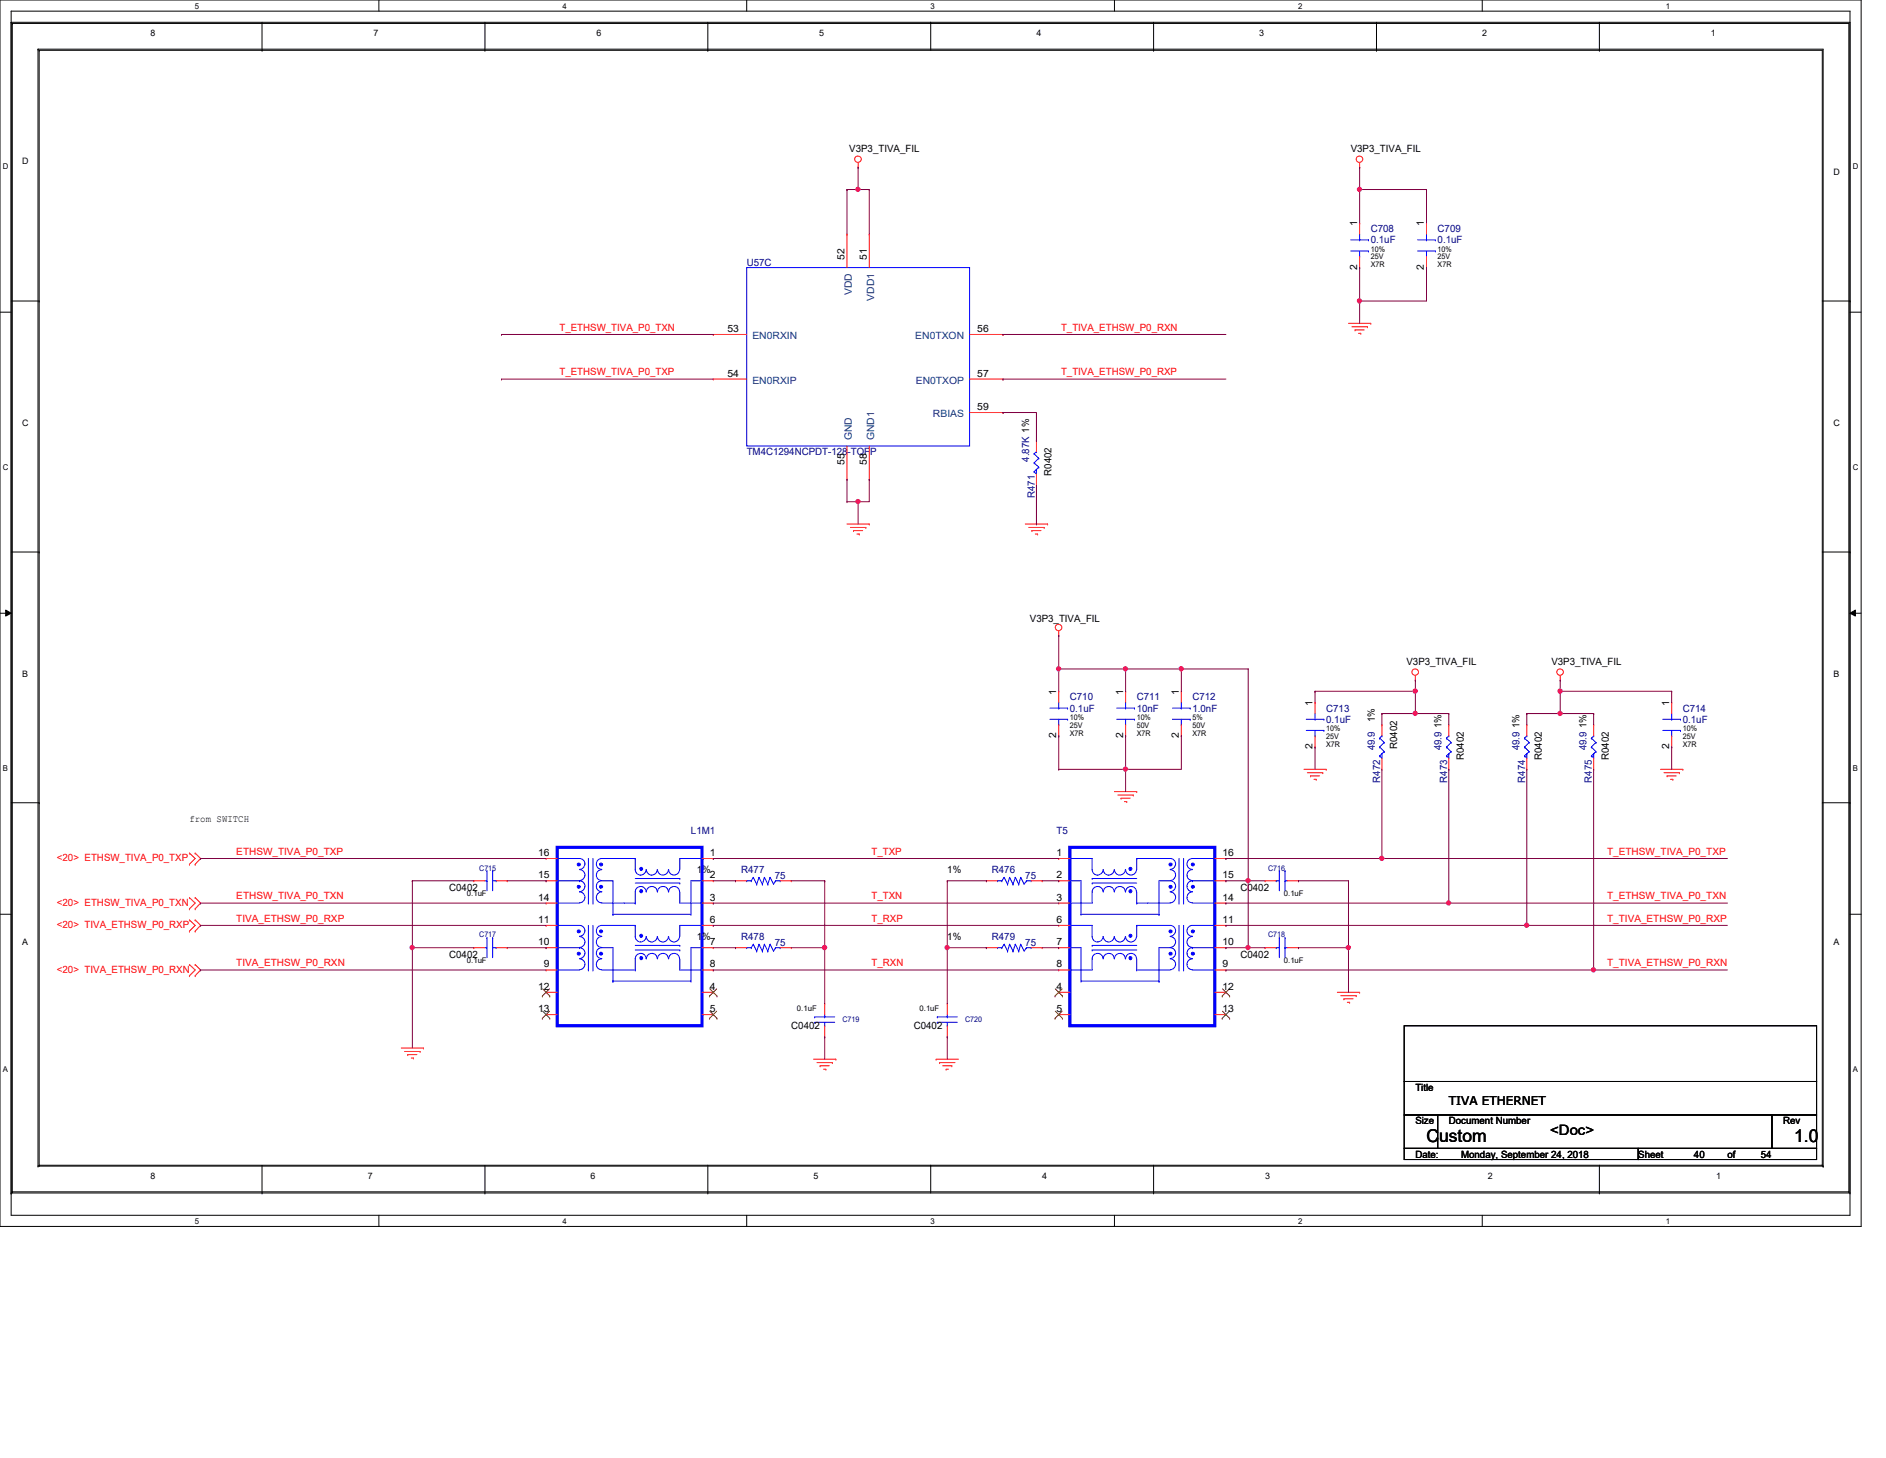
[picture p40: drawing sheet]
<svg xmlns="http://www.w3.org/2000/svg" width="279mm" height="216mm" viewBox="0 0 279 216" stroke-linecap="round" stroke-linejoin="round" font-family="sans-serif">
<defs><g id="words">
<g font-size="2.6">
<text x="211.3" y="169.1">Custom</text>
<text x="265.8" y="169.1">1.0</text>
</g>
<text font-size="2.1" x="229.7" y="168">&lt;Doc&gt;</text>
<text font-size="1.8" x="214.6" y="163.6">TIVA ETHERNET</text>
<g font-size="1.5">
<text x="125.8" y="22.5">V3P3_TIVA_FIL</text>
<text x="200.1" y="22.5">V3P3_TIVA_FIL</text>
<text x="201" y="33.5" transform="rotate(-90 201 33.5)">1</text>
<text x="210.9" y="33.5" transform="rotate(-90 210.9 33.5)">1</text>
<text x="125.1" y="38.5" transform="rotate(-90 125.1 38.5)">52</text>
<text x="128.4" y="38.5" transform="rotate(-90 128.4 38.5)">51</text>
<text x="201" y="40" transform="rotate(-90 201 40)">2</text>
<text x="210.9" y="40" transform="rotate(-90 210.9 40)">2</text>
<text x="107.8" y="49.1">53</text>
<text x="144.8" y="49.1">56</text>
<text x="107.8" y="55.8">54</text>
<text x="144.8" y="55.8">57</text>
<text x="144.8" y="60.7">59</text>
<text x="125.1" y="68.9" transform="rotate(-90 125.1 68.9)">55</text>
<text x="128.4" y="68.9" transform="rotate(-90 128.4 68.9)">58</text>
<text x="155.8" y="70.5" transform="rotate(-90 155.8 70.5)">R0402</text>
<text x="152.6" y="92.2">V3P3_TIVA_FIL</text>
<text x="208.4" y="98.4">V3P3_TIVA_FIL</text>
<text x="229.8" y="98.4">V3P3_TIVA_FIL</text>
<text x="156.5" y="102.9" transform="rotate(-90 156.5 102.9)">1</text>
<text x="166.4" y="102.9" transform="rotate(-90 166.4 102.9)">1</text>
<text x="174.6" y="102.9" transform="rotate(-90 174.6 102.9)">1</text>
<text x="194.4" y="104.5" transform="rotate(-90 194.4 104.5)">1</text>
<text x="203.7" y="107" transform="rotate(-90 203.7 107)">1%</text>
<text x="213.6" y="107.8" transform="rotate(-90 213.6 107.8)">1%</text>
<text x="225.1" y="107.8" transform="rotate(-90 225.1 107.8)">1%</text>
<text x="235" y="107.8" transform="rotate(-90 235 107.8)">1%</text>
<text x="247.3" y="104.5" transform="rotate(-90 247.3 104.5)">1</text>
<text x="156.5" y="109.3" transform="rotate(-90 156.5 109.3)">2</text>
<text x="166.4" y="109.3" transform="rotate(-90 166.4 109.3)">2</text>
<text x="174.6" y="109.3" transform="rotate(-90 174.6 109.3)">2</text>
<text x="194.4" y="111" transform="rotate(-90 194.4 111)">2</text>
<text x="207" y="111" transform="rotate(-90 207 111)">R0402</text>
<text x="216.9" y="112.6" transform="rotate(-90 216.9 112.6)">R0402</text>
<text x="228.4" y="112.6" transform="rotate(-90 228.4 112.6)">R0402</text>
<text x="238.3" y="112.6" transform="rotate(-90 238.3 112.6)">R0402</text>
<text x="247.3" y="111" transform="rotate(-90 247.3 111)">2</text>
<text x="28.1" y="121.8">from SWITCH</text>
<text x="66.5" y="132">C0402</text>
<text x="79.7" y="130">15</text>
<text x="79.7" y="126.7">16</text>
<text x="103.2" y="129.3">1%</text>
<text x="105.2" y="126.7">1</text>
<text x="105.2" y="130">2</text>
<text x="140.3" y="129.3">1%</text>
<text x="156.5" y="126.7">1</text>
<text x="156.5" y="130">2</text>
<text x="181.1" y="130">15</text>
<text x="181.1" y="126.7">16</text>
<text x="183.8" y="132">C0402</text>
<text x="79.7" y="133.3">14</text>
<text x="79.7" y="136.7">11</text>
<text x="105.2" y="133.3">3</text>
<text x="105.2" y="136.7">6</text>
<text x="156.5" y="133.3">3</text>
<text x="156.5" y="136.7">6</text>
<text x="181.1" y="133.3">14</text>
<text x="181.1" y="136.7">11</text>
<text x="66.5" y="141.9">C0402</text>
<text x="79.7" y="140">10</text>
<text x="80.6" y="143.3">9</text>
<text x="103.2" y="139.2">1%</text>
<text x="105.2" y="140">7</text>
<text x="105.2" y="143.3">8</text>
<text x="140.3" y="139.2">1%</text>
<text x="156.5" y="140">7</text>
<text x="156.5" y="143.3">8</text>
<text x="181.1" y="140">10</text>
<text x="181.1" y="143.3">9</text>
<text x="183.8" y="141.9">C0402</text>
<text x="79.7" y="146.6">12</text>
<text x="79.7" y="149.9">13</text>
<text x="105.2" y="146.6">4</text>
<text x="105.2" y="149.9">5</text>
<text x="156.5" y="146.6">4</text>
<text x="156.5" y="149.9">5</text>
<text x="181.1" y="146.6">12</text>
<text x="181.1" y="149.9">13</text>
<text x="117.2" y="152.4">C0402</text>
<text x="135.4" y="152.4">C0402</text>
<text x="209.7" y="161.5">Title</text>
<text x="209.7" y="166.5">Size</text>
<text x="214.6" y="166.5">Document Number</text>
<text x="264.2" y="166.5">Rev</text>
<text x="209.7" y="171.4">Date:</text>
<text x="216.5" y="171.4">Monday, September 24, 2018</text>
<text x="242.7" y="171.4">Sheet</text>
<text x="251" y="171.4">40</text>
<text x="255.9" y="171.4">of</text>
<text x="260.9" y="171.4">54</text>
</g>
<g font-size="1.5" fill="#000080">
<text x="203.1" y="34.4">C708</text>
<text x="213" y="34.4">C709</text>
<text x="110.6" y="39.3">U57C</text>
<text x="203.1" y="36">0.1uF</text>
<text x="213" y="36">0.1uF</text>
<text x="110.6" y="67.4">TM4C1294NCPDT-128-TQFP</text>
<text x="152.5" y="68.4" transform="rotate(-90 152.5 68.4)">4.87K 1%</text>
<text x="153.3" y="73.8" transform="rotate(-90 153.3 73.8)">R471</text>
<text x="158.5" y="105.4">0.1uF</text>
<text x="158.5" y="103.7">C710</text>
<text x="168.4" y="105.4">10nF</text>
<text x="168.4" y="103.7">C711</text>
<text x="176.7" y="105.4">1.0nF</text>
<text x="176.7" y="103.7">C712</text>
<text x="196.5" y="107">0.1uF</text>
<text x="196.5" y="105.4">C713</text>
<text x="249.3" y="107">0.1uF</text>
<text x="249.3" y="105.4">C714</text>
<text x="203.7" y="111.1" transform="rotate(-90 203.7 111.1)">49.9</text>
<text x="213.6" y="111.1" transform="rotate(-90 213.6 111.1)">49.9</text>
<text x="225.1" y="111.1" transform="rotate(-90 225.1 111.1)">49.9</text>
<text x="235" y="111.1" transform="rotate(-90 235 111.1)">49.9</text>
<text x="204.5" y="115.9" transform="rotate(-90 204.5 115.9)">R472</text>
<text x="214.4" y="115.9" transform="rotate(-90 214.4 115.9)">R473</text>
<text x="225.9" y="115.9" transform="rotate(-90 225.9 115.9)">R474</text>
<text x="235.8" y="115.9" transform="rotate(-90 235.8 115.9)">R475</text>
<text x="102.4" y="123.5">L1M1</text>
<text x="156.5" y="123.5">T5</text>
<text x="109.8" y="129.3">R477</text>
<text x="114.8" y="130.1">75</text>
<text x="146.9" y="129.3">R476</text>
<text x="151.9" y="130.1">75</text>
<text x="109.8" y="139.2">R478</text>
<text x="114.8" y="140">75</text>
<text x="146.9" y="139.2">R479</text>
<text x="151.9" y="140">75</text>
</g>
<g font-size="1.5" fill="#004080">
<text x="126.2" y="43.7" transform="rotate(-90 126.2 43.7)">VDD</text>
<text x="129.5" y="44.5" transform="rotate(-90 129.5 44.5)">VDD1</text>
<text x="111.5" y="50.2">EN0RXIN</text>
<text x="135.6" y="50.2">EN0TXON</text>
<text x="111.5" y="56.8">EN0RXIP</text>
<text x="135.7" y="56.8">EN0TXOP</text>
<text x="126.2" y="65.2" transform="rotate(-90 126.2 65.2)">GND</text>
<text x="129.5" y="65.2" transform="rotate(-90 129.5 65.2)">GND1</text>
<text x="138.2" y="61.8">RBIAS</text>
</g>
<g font-size="1.5" fill="#f00">
<text x="82.9" y="49">T_ETHSW_TIVA_P0_TXN</text>
<text x="157.2" y="49">T_TIVA_ETHSW_P0_RXN</text>
<text x="82.9" y="55.6">T_ETHSW_TIVA_P0_TXP</text>
<text x="157.2" y="55.6">T_TIVA_ETHSW_P0_RXP</text>
<text x="8.4" y="127.5">&lt;20&gt; ETHSW_TIVA_P0_TXP</text>
<text x="35" y="126.6">ETHSW_TIVA_P0_TXP</text>
<text x="129.1" y="126.6">T_TXP</text>
<text x="238.1" y="126.6">T_ETHSW_TIVA_P0_TXP</text>
<text x="8.4" y="134.1">&lt;20&gt; ETHSW_TIVA_P0_TXN</text>
<text x="8.4" y="137.4">&lt;20&gt; TIVA_ETHSW_P0_RXP</text>
<text x="35" y="133.2">ETHSW_TIVA_P0_TXN</text>
<text x="35" y="136.5">TIVA_ETHSW_P0_RXP</text>
<text x="129.1" y="133.2">T_TXN</text>
<text x="129.1" y="136.5">T_RXP</text>
<text x="238.1" y="133.2">T_ETHSW_TIVA_P0_TXN</text>
<text x="238.1" y="136.5">T_TIVA_ETHSW_P0_RXP</text>
<text x="35" y="143.1">TIVA_ETHSW_P0_RXN</text>
<text x="129.1" y="143.1">T_RXN</text>
<text x="238.1" y="143.1">T_TIVA_ETHSW_P0_RXN</text>
<text x="8.4" y="144">&lt;20&gt; TIVA_ETHSW_P0_RXN</text>
</g>
<g font-size="1.3">
<text x="22.3" y="5.3">8</text>
<text x="55.3" y="5.3">7</text>
<text x="88.3" y="5.3">6</text>
<text x="121.4" y="5.3">5</text>
<text x="153.5" y="5.3">4</text>
<text x="186.6" y="5.3">3</text>
<text x="219.6" y="5.3">2</text>
<text x="253.4" y="5.3">1</text>
<text x="3.3" y="24.3">D</text>
<text x="271.6" y="26">D</text>
<text x="3.3" y="63.1">C</text>
<text x="271.6" y="63.1">C</text>
<text x="3.3" y="100.2">B</text>
<text x="271.6" y="100.2">B</text>
<text x="3.3" y="139.9">A</text>
<text x="271.6" y="139.9">A</text>
<text x="22.3" y="174.5">8</text>
<text x="54.5" y="174.5">7</text>
<text x="87.5" y="174.5">6</text>
<text x="120.5" y="174.5">5</text>
<text x="154.4" y="174.5">4</text>
<text x="187.4" y="174.5">3</text>
<text x="220.4" y="174.5">2</text>
<text x="254.3" y="174.5">1</text>
</g>
<g font-size="1.2">
<text x="28.9" y="1.3">5</text>
<text x="83.4" y="1.3">4</text>
<text x="137.8" y="1.3">3</text>
<text x="192.3" y="1.3">2</text>
<text x="246.8" y="1.3">1</text>
<text x=".4" y="25">D</text>
<text x="274.5" y="25">D</text>
<text x=".4" y="69.6">C</text>
<text x="274.5" y="69.6">C</text>
<text x=".4" y="114.1">B</text>
<text x="274.5" y="114.1">B</text>
<text x=".4" y="158.7">A</text>
<text x="274.5" y="158.7">A</text>
<text x="28.9" y="181.2">5</text>
<text x="83.4" y="181.2">4</text>
<text x="137.8" y="181.2">3</text>
<text x="192.3" y="181.2">2</text>
<text x="246.8" y="181.2">1</text>
</g>
<g font-size="1.1">
<text x="203.1" y="39.6">X7R</text>
<text x="203.1" y="38.4">25V</text>
<text x="203.1" y="37.3">10%</text>
<text x="213" y="39.6">X7R</text>
<text x="213" y="38.4">25V</text>
<text x="213" y="37.3">10%</text>
<text x="158.5" y="107.7">25V</text>
<text x="158.5" y="106.6">10%</text>
<text x="168.4" y="107.7">50V</text>
<text x="168.4" y="106.6">10%</text>
<text x="176.7" y="107.7">50V</text>
<text x="176.7" y="106.6">5%</text>
<text x="158.5" y="108.9">X7R</text>
<text x="168.4" y="108.9">X7R</text>
<text x="176.7" y="108.9">X7R</text>
<text x="196.5" y="110.6">X7R</text>
<text x="196.5" y="109.4">25V</text>
<text x="196.5" y="108.2">10%</text>
<text x="249.3" y="110.6">X7R</text>
<text x="249.3" y="109.4">25V</text>
<text x="249.3" y="108.2">10%</text>
<text x="69.2" y="132.7">0.1uF</text>
<text x="190.2" y="132.7">0.1uF</text>
<text x="69.2" y="142.6">0.1uF</text>
<text x="190.2" y="142.6">0.1uF</text>
<text x="118.1" y="149.7">0.1uF</text>
<text x="136.2" y="149.7">0.1uF</text>
</g>
<g font-size="1.1" fill="#000080">
<text x="71" y="128.9">C715</text>
<text x="187.9" y="128.9">C716</text>
<text x="71" y="138.8">C717</text>
<text x="187.9" y="138.8">C718</text>
<text x="124.8" y="151.3">C719</text>
<text x="143" y="151.3">C720</text>
</g>
</g></defs>
<path d="M0 0h275.7v181.6h-275.7zM1.7 1.7h272.4v178.3h-272.4z" fill="none" stroke="#000" stroke-width=".15"/>
<g fill="#fff">
<path d="M28.9 .2h.6v1.3h-.6z"/>
<path d="M28.9 180.2h.6v1.3h-.6z"/>
</g>
<path d="M56.1 0v1.7M56.1 180v1.6" fill="none" stroke="#000" stroke-width=".15"/>
<g fill="#fff">
<path d="M83.4 .2h.5v1.3h-.5z"/>
<path d="M83.4 180.2h.5v1.3h-.5z"/>
</g>
<path d="M110.6 0v1.7M110.6 180v1.6" fill="none" stroke="#000" stroke-width=".15"/>
<g fill="#fff">
<path d="M137.8 .2h.6v1.3h-.6z"/>
<path d="M137.8 180.2h.6v1.3h-.6z"/>
</g>
<path d="M165.1 0v1.7M165.1 180v1.6" fill="none" stroke="#000" stroke-width=".15"/>
<g fill="#fff">
<path d="M192.3 .2h.6v1.3h-.6z"/>
<path d="M192.3 180.2h.6v1.3h-.6z"/>
</g>
<path d="M219.6 0v1.7M219.6 180v1.6" fill="none" stroke="#000" stroke-width=".15"/>
<g fill="#fff">
<path d="M246.8 .2h.6v1.3h-.6z"/>
<path d="M246.8 180.2h.6v1.3h-.6z"/>
<path d="M.4 23.9h.8v1.3h-.8z"/>
<path d="M274.5 23.9h.8v1.3h-.8z"/>
<path d="M.4 68.5h.8v1.3h-.8z"/>
<path d="M274.5 68.5h.8v1.3h-.8z"/>
</g>
<path d="M0 46.2h1.7M274.1 46.2h1.6" fill="none" stroke="#000" stroke-width=".15"/>
<g fill="#fff">
<path d="M.4 113.1h.7v1.3h-.7z"/>
<path d="M274.5 113.1h.7v1.3h-.7z"/>
</g>
<path d="M0 90.8h1.7M.8 90.3l.9 .5-.9 .4zM274.1 90.8l.8-.5v.9zM274.1 90.8h1.6" fill="none" stroke="#000" stroke-width=".15"/>
<path d="M.8 90.3l.9 .5-.9 .4zM274.1 90.8l.8-.5v.9z" fill="#000"/>
<g fill="#fff">
<path d="M.4 157.6h.7v1.4h-.7z"/>
<path d="M274.5 157.6h.7v1.4h-.7z"/>
</g>
<g fill="none" stroke="#000" stroke-width=".15">
<path d="M1.7 3.3h.1M1.7 3.3h272.4v173.4M1.7 3.3v173.4M1.8 3.5h.1M1.8 3.5v173M1.8 3.5h272.1v173M5.6 7.3h.1M5.6 7.3v165.4M5.6 7.3h264.5v165.4M5.8 7.5h.1M5.8 7.5h264.2v165.1M5.8 7.5v165.1"/>
<path d="M38.8 7.5h.1M38.8 3.3v4.2M71.8 7.5h.1M71.8 3.3v4.2M104.9 7.5h.1M104.9 3.3v4.2M137.9 3.3h.1M137.9 3.3v4.2M170.9 7.5h.1M170.9 3.3v4.2M203.9 7.5h.1M203.9 3.3v4.2"/>
<path d="M236.9 7.5h.1M236.9 3.3v4.2M1.7 44.6h4.1M5.8 44.6h.1M270 44.6h4.1M274.1 44.6h.1M1.7 81.7h4.1M5.8 81.7h.1M270 81.7h4.1M274.1 81.7h.1M1.7 118.9h4.1M5.8 118.9h.1"/>
<path d="M270 118.9h4.1M274.1 118.9h.1M0 135.4h1.7M274.1 135.4h1.6M208 151.9h61.1v8.2h-61.1zM1.7 176.7h.1M1.7 176.7h272.4M1.8 176.5h.1M1.8 176.5h272.1M5.6 172.7h.1M5.6 172.7h264.5M5.8 172.6h.1"/>
<path d="M5.8 172.6h264.2M38.8 176.7h.1M38.8 172.6v4.1M71.8 176.7h.1M71.8 172.6v4.1M104.9 176.7h.1M104.9 172.6v4.1M137.9 172.6h.1M137.9 172.6v4.1M170.9 176.7h.1M170.9 172.6v4.1M208 160.1h61.1v5h-61.1z"/>
<path d="M208 165.1h5v5h-5zM208 170.1h34.7v1.6h-34.7zM213 165.1h49.5v5h-49.5zM236.9 176.7h.1M236.9 172.6v4.1M242.7 170.1h26.4v1.6h-26.4zM262.5 165.1h6.6v5h-6.6zM270 172.6h.1M270.1 172.7h.1M273.9 176.5h.1M274.1 176.7h.1"/>
</g>
<g fill="none" stroke="#f00" stroke-width=".15">
<path d="M127.1 24.8h.1M127.1 24.1v.7M201.4 24.8h.1M201.4 24.1v.7M211.3 33h.1M211.3 39.6h.1M211.3 33v1.7M211.3 38v1.6M199.8 47.9h3.3M200.3 48.4h2.3M200.7 48.9h.1M200.7 48.9h1.4"/>
<path d="M201.3 49.4h.3M201.6 49.4h.1M202.6 48.4h.1M203.1 47.9h.1M125.5 77.6h3.3M126 78.1h2.3M126.4 78.6h.1M126.4 78.6h1.4M127 79.1h.3M127.3 79.1h.1M128.3 78.1h.1M128.8 77.6h.1"/>
<path d="M151.9 77.6h3.3M152.4 78.1h2.3M152.9 78.6h.1M152.9 78.6h1.3M153.4 79.1h.3M153.5 71.8h.1M153.5 65.2h.1M153.5 65.2v1.7M153.5 70.2v1.6M153.7 79.1h.1M154.7 78.1h.1M155.2 77.6h.1"/>
<path d="M156.8 94.1h.1M156.8 93.4v.7M156.8 102.4h.1M156.8 109h.1M156.8 102.4v1.6M156.8 107.3v1.7M165.1 117.2h3.3M165.6 117.7h2.3M166.1 118.2h.1M166.1 118.2h1.3M166.6 118.7h.3M166.8 102.4h.1"/>
<path d="M166.8 109h.1M166.8 102.4v1.6M166.8 107.3v1.7M166.9 118.7h.1M167.9 117.7h.1M168.4 117.2h.1M175 102.4h.1M175 109h.1M175 102.4v1.6M175 107.3v1.7M193.2 113.9h3.3M193.7 114.4h2.3"/>
<path d="M194.1 114.9h.1M194.1 114.9h1.4M194.6 115.4h.4M195 115.4h.1M196 114.4h.1M196.5 113.9h.1M209.7 100.7h.1M209.7 100v.7M226.2 113.9h.1M226.2 107.3h.1M226.2 107.3v1.7M226.2 112.3v1.6"/>
<path d="M231.1 100.7h.1M231.1 100v.7M236.1 113.9h.1M236.1 107.3h.1M236.1 107.3v1.7M236.1 112.3v1.6M246 113.9h3.3M246.5 114.4h2.3M247 114.9h.1M247 114.9h1.3M247.5 115.4h.3M247.8 115.4h.1"/>
<path d="M248.8 114.4h.1M249.3 113.9h.1M28.1 132.9h.1M28.1 134.6h.1M28.1 136.2h.1M28.1 137.9h.1M28.1 126.3h.1M28.1 128h.1M28.1 132.9l.8 .8-.8 .9M28.1 136.2l.8 .8-.8 .9M28.1 126.3l.8 .8-.8 .9M28.9 134.6h.1"/>
<path d="M28.9 132.9h.1M28.9 137.9h.1M28.9 136.2h.1M28.9 128h.1M28.9 126.3h.1M28.9 132.9l.8 .8-.8 .9M28.9 136.2l.8 .8-.8 .9M28.9 126.3l.8 .8-.8 .9M109 130.4h.1M109 130.4h1.6M115.6 130.4h1.6M117.2 130.4h.1"/>
<path d="M28.1 142.8h.1M28.1 144.5h.1M28.1 142.8l.8 .8-.8 .9M28.9 144.5h.1M28.9 142.8h.1M28.9 142.8l.8 .8-.8 .9M59.4 155.2h3.3M59.9 155.7h2.3M60.4 156.2h.1M60.4 156.2h1.4M60.9 156.7h.4M61.3 156.7h.1"/>
<path d="M62.2 155.7h.1M62.7 155.2h.1M120.5 156.8h3.3M121 157.4h2.3M121.5 157.8h.1M121.5 157.8h1.4M122 158.3h.3M122.3 158.3h.1M123.3 157.4h.1M123.8 156.8h.1M138.7 156.8h.1M138.7 156.8h3.3"/>
<path d="M139.2 157.4h.1M139.2 157.4h2.3M139.7 157.8h1.3M140.2 158.3h.1M140.2 158.3h.3M141 157.8h.1M146.1 140.3h.1M146.1 140.3h1.7M152.7 140.3h1.7M154.4 140.3h.1M198.1 146.9h3.3M198.6 147.4h2.3"/>
<path d="M199.1 147.9h.1M199.1 147.9h1.3M199.6 148.4h.3M199.9 148.4h.1M200.9 147.4h.1M201.4 146.9h.1"/>
<circle cx="127.1" cy="23.6" r=".48"/>
<circle cx="201.4" cy="23.6" r=".48"/>
<circle cx="156.8" cy="92.9" r=".48"/>
<circle cx="209.7" cy="99.5" r=".48"/>
<circle cx="231.1" cy="99.5" r=".48"/>
</g>
<g fill="none" stroke="#00f" stroke-width=".15">
<path d="M210 35.5h2.6M210 37.2h2.6M211.3 38h.1M211.3 35.5h.1M211.3 34.7v.8M211.3 37.2v.8M212.6 35.5h.1M212.6 37.2h.1M153.2 69.8h.1M153.2 68.5h.1M153.2 67.2h.1M153.2 68.5l.7 .7"/>
<path d="M153.2 67.2l.7 .7M153.5 66.9h.1M153.5 69.5h.1M153.5 69.5v.7l-.3-.4M153.5 66.9l-.3 .3M153.9 69.2h.1M153.9 67.9h.1M153.9 69.2l-.7 .6M153.9 67.9l-.7 .6M155.5 104.9h2.7M155.5 106.5h2.7M156.8 107.3h.1"/>
<path d="M156.8 104.9h.1M156.8 104v.9M156.8 106.5v.8M158.2 104.9h.1M158.2 106.5h.1M165.4 104.9h2.7M165.4 106.5h2.7M166.8 107.3h.1M166.8 104.9h.1M166.8 104v.9M166.8 106.5v.8M168.1 104.9h.1"/>
<path d="M168.1 106.5h.1M173.7 104.9h2.6M173.7 106.5h2.6M175 107.3h.1M175 104.9h.1M175 104v.9M175 106.5v.8M176.3 104.9h.1M176.3 106.5h.1M225.8 111.9h.1M225.8 110.6h.1M225.8 109.3h.1"/>
<path d="M225.8 110.6l.7 .7M225.8 109.3l.7 .6M226.2 109h.1M226.2 111.6h.1M226.2 111.6v.7l-.4-.4M226.2 109l-.4 .3M226.5 111.3h.1M226.5 109.9h.1M226.5 111.3l-.7 .6M226.5 109.9l-.7 .7M235.8 111.9h.1M235.8 110.6h.1"/>
<path d="M235.8 109.3h.1M235.8 110.6l.6 .7M235.8 109.3l.6 .6M236.1 109h.1M236.1 111.6h.1M236.1 111.6v.7l-.3-.4M236.1 109l-.3 .3M236.4 111.3h.1M236.4 109.9h.1M236.4 111.3l-.6 .6M236.4 109.9l-.6 .7M89.2 132.1a.8 .8 0 0 0-.9 .8 .8 .8 0 0 0 .9 .8"/>
<path d="M89.2 130.4a.8 .8 0 0 0-.9 .8 .8 .8 0 0 0 .9 .8M89.2 128.8a.8 .8 0 0 0-.9 .8 .8 .8 0 0 0 .9 .8M110.6 130.4h.1M110.6 130.4h.7M111.3 130.4h.1M111.6 129.9h.1M111.6 129.9l.5 1M111.6 129.9l-.3 .5M112.1 130.9h.1M112.4 129.9h.1M112.4 129.9l-.3 1M112.4 129.9l.5 1"/>
<path d="M112.9 130.9h.1M113.2 129.9h.1M113.2 129.9l.5 1M113.2 129.9l-.3 1M113.7 130.9h.1M114.1 129.9h.1M114.1 129.9l-.4 1M114.1 129.9l.5 1 .3-.5M114.9 130.4h.1M114.9 130.4h.7M115.6 130.4h.1M148.8 139.8h.1"/>
<path d="M148.8 139.8l.5 1M148.8 139.8l-.4 .5M149.6 139.8h.1M149.6 139.8l-.3 1M149.6 139.8l.5 1M150.4 139.8h.1M150.4 139.8l.5 1M150.4 139.8l-.3 1M151.2 139.8h.1M151.2 139.8l-.3 1M151.2 139.8l.5 1 .4-.5M147.8 140.3h.1"/>
<path d="M147.8 140.3h.6M148.4 140.3h.1M149.3 140.8h.1M150.1 140.8h.1M150.9 140.8h.1M152.1 140.3h.1M152.1 140.3h.6M152.7 140.3h.1"/>
</g>
<path d="M88.9 127.9h.3l.1 .1-.1 .2h-.2h-.1z" fill-rule="evenodd" fill="#00f"/>
<path d="M85.9 127.1a.8 .8 0 0 1 .8 .8 .8 .8 0 0 1-.8 .8M85.9 132.1a.8 .8 0 0 1 .8 .8 .8 .8 0 0 1-.8 .8M85.9 130.4a.8 .8 0 0 1 .8 .8 .8 .8 0 0 1-.8 .8M85.9 128.8a.8 .8 0 0 1 .8 .8 .8 .8 0 0 1-.8 .8M88.9 127.9h.3l.1 .1-.1 .2h-.2h-.1zM89.2 133.7h3.3M89.2 130.4h1.6M92.5 127.1h-3.3a.8 .8 0 0 0-.9 .8 .8 .8 0 0 0 .9 .8" fill="none" stroke="#00f" stroke-width=".15"/>
<path d="M85.6 127.9h.3l.1 .1-.1 .2h-.2h-.1z" fill-rule="evenodd" fill="#00f"/>
<path d="M82.5 127.1h3.4M82.5 133.7h3.4M82.5 130.4h3.4M85.6 127.9h.3l.1 .1-.1 .2h-.2h-.1zM85.9 130.4h.1M87.2 133.7h.1M87.2 127.1v6.6M87.8 133.7h.1M87.8 127.1v6.6M90.8 135.4h.1M90.8 130.4v5M90.8 135.4h11.6" fill="none" stroke="#00f" stroke-width=".15"/>
<path d="M88.9 131.2h.3l.1 .1-.1 .2h-.2h-.1z" fill-rule="evenodd" fill="#00f"/>
<path d="M88.9 131.2h.3l.1 .1-.1 .2h-.2h-.1z" fill="none" stroke="#00f" stroke-width=".15"/>
<path d="M85.6 131.2h.3l.1 .1-.1 .2h-.2h-.1z" fill-rule="evenodd" fill="#00f"/>
<path d="M85.6 131.2h.3l.1 .1-.1 .2h-.2h-.1zM88.3 137.9a.77 .77 0 0 0 .9 .7M89.2 138.7a.8 .8 0 0 0-.9 .8 .8 .8 0 0 0 .9 .8M82.5 143.6h3.4M86.7 142.8a.83 .83 0 0 1-.8 .8M89.2 142a.8 .8 0 0 0-.9 .8 .8 .8 0 0 0 .9 .8M89.2 140.3a.8 .8 0 0 0-.9 .8 .8 .8 0 0 0 .9 .8" fill="none" stroke="#00f" stroke-width=".15"/>
<path d="M85.6 141.1h.3l.1 .1-.1 .2h-.2h-.1z" fill-rule="evenodd" fill="#00f"/>
<path d="M82.5 137h3.4M85.9 138.7a.8 .8 0 0 1 .8 .8M85.6 141.1h.3l.1 .1-.1 .2h-.2h-.1z" fill="none" stroke="#00f" stroke-width=".15"/>
<path d="M85.6 137.8h.3l.1 .1-.1 .2h-.2h-.1z" fill-rule="evenodd" fill="#00f"/>
<path d="M85.6 137.8h.3l.1 .1-.1 .2h-.2h-.1zM86.7 139.5a.83 .83 0 0 1-.8 .8M89.2 137h3.3" fill="none" stroke="#00f" stroke-width=".15"/>
<path d="M88.9 141.1h.3l.1 .1-.1 .2h-.2h-.1z" fill-rule="evenodd" fill="#00f"/>
<path d="M88.9 141.1h.3l.1 .1-.1 .2h-.2h-.1zM89.2 140.3h1.6M90.8 145.3h.1M90.8 145.3h11.6" fill="none" stroke="#00f" stroke-width=".15"/>
<path d="M88.9 137.8h.3l.1 .1-.1 .2h-.2h-.1z" fill-rule="evenodd" fill="#00f"/>
<g fill="none" stroke="#00f" stroke-width=".15">
<path d="M85.9 137a.8 .8 0 0 1 .8 .8 .8 .8 0 0 1-.8 .8M87.2 137v6.6M87.8 137v6.6M88.9 137.8h.3l.1 .1-.1 .2h-.2h-.1zM89.2 137a.79 .79 0 0 0-.9 .9M92.5 133.7h1.6M92.5 127.1h1.6M94.1 127.1v1.7a.8 .8 0 0 0 .8 .8 .8 .8 0 0 0 .8-.8M94.1 133.7h.1M94.1 127.1h.1M94.1 130.1h6.6M94.1 130.8h6.6"/>
<path d="M95.7 132.1a.8 .8 0 0 0-.8-.8 .8 .8 0 0 0-.8 .8v1.6M96.6 131.3a.78 .78 0 0 0-.8 .8M97.4 128.8a.83 .83 0 0 1-.8 .8M98.3 131.3a.77 .77 0 0 1 .7 .8M99.1 132.1a.8 .8 0 0 1 .8-.8 .8 .8 0 0 1 .8 .8M100.7 128.8a.83 .83 0 0 1-.8 .8M100.7 130.1h.1M100.7 130.8h.1M100.7 132.1v1.6h3.3M104 133.7h.1M82.5 140.3h3.4M85.9 140.3h.1"/>
<path d="M85.9 140.3a.8 .8 0 0 1 .8 .8 .8 .8 0 0 1-.8 .8M85.9 142a.8 .8 0 0 1 .8 .8M87.2 143.6h.1M87.8 143.6h.1M89.2 143.6h3.3M90.8 145.3h.1M90.8 140.3v5"/>
</g>
<path d="M94.8 128.5h.3l.1 .2-.1 .1-.1 .1-.2-.1z" fill-rule="evenodd" fill="#00f"/>
<path d="M94.8 128.5h.3l.1 .2-.1 .1-.1 .1-.2-.1zM95.8 128.8a.8 .8 0 0 0 .8 .8M96.6 131.3a.77 .77 0 0 1 .8 .8M99 128.8a.83 .83 0 0 1-.8 .8M100.7 127.1v1.7" fill="none" stroke="#00f" stroke-width=".15"/>
<path d="M94.8 131.8h.3l.1 .2-.1 .1-.1 .1-.2-.1z" fill-rule="evenodd" fill="#00f"/>
<g fill="none" stroke="#00f" stroke-width=".15">
<path d="M92.5 137h1.6M94.1 137v1.7a.8 .8 0 0 0 .8 .8 .8 .8 0 0 0 .8-.8M94.1 137h.1M94.1 140h6.6M94.8 131.8h.3l.1 .2-.1 .1-.1 .1-.2-.1zM97.4 138.7a.83 .83 0 0 1-.8 .8M97.4 128.8a.8 .8 0 0 0 .8 .8M98.3 131.3h-.1a.78 .78 0 0 0-.8 .8M99.1 128.8a.8 .8 0 0 0 .8 .8M100.7 138.7a.83 .83 0 0 1-.8 .8M100.7 140h.1M100.7 127.1h3.3"/>
<path d="M104 127.1h.1M92.5 143.6h1.6M94.1 143.6h.1M94.1 140.7h6.6M95.7 142a.8 .8 0 0 0-.8-.8 .8 .8 0 0 0-.8 .8v1.6M96.6 141.2a.78 .78 0 0 0-.8 .8M98.3 141.2a.77 .77 0 0 1 .7 .8M99.1 142a.8 .8 0 0 1 .8-.8 .8 .8 0 0 1 .8 .8M100.7 140.7h.1M100.7 142v1.6h3.3M104 143.6h.1"/>
</g>
<path d="M94.8 138.4h.3l.1 .2-.1 .1-.1 .1-.2-.1z" fill-rule="evenodd" fill="#00f"/>
<path d="M94.8 138.4h.3l.1 .2-.1 .1-.1 .1-.2-.1zM95.8 138.7a.8 .8 0 0 0 .8 .8M99 138.7a.83 .83 0 0 1-.8 .8M100.7 137v1.7M96.6 141.2a.77 .77 0 0 1 .8 .8" fill="none" stroke="#00f" stroke-width=".15"/>
<path d="M94.8 141.7h.3l.1 .2-.1 .1-.1 .1-.2-.1z" fill-rule="evenodd" fill="#00f"/>
<g fill="none" stroke="#00f" stroke-width=".15">
<path d="M110.6 39.6h33v26.4h-33zM214.3 111.9h.1M214.3 110.6h.1M214.3 109.3h.1M214.3 110.6l.7 .7M214.3 109.3l.7 .6M214.6 109h.1M214.6 111.6h.1M214.6 111.6v.7l-.3-.4M214.6 109l-.3 .3M215 111.3h.1M215 109.9h.1"/>
<path d="M215 111.3l-.7 .6M215 109.9l-.7 .7M246.3 106.5h2.7M246.3 108.2h2.7M247.6 109h.1M247.6 106.5h.1M247.6 105.7v.8M247.6 108.2v.8M249 106.5h.1M249 108.2h.1M97.4 138.7a.8 .8 0 0 0 .8 .8M99.1 138.7a.8 .8 0 0 0 .8 .8"/>
<path d="M100.7 137h3.3M102.4 135.4h.1M104 137h.1M104 130.4h-1.6v5M111.6 139.8h.1M111.6 139.8l.5 1M111.6 139.8l-.3 .5M112.4 139.8h.1M112.4 139.8l-.3 1M112.4 139.8l.5 1M113.2 139.8h.1M113.2 139.8l.5 1"/>
<path d="M113.2 139.8l-.3 1M114.1 139.8h.1M114.1 139.8l-.4 1M114.1 139.8l.5 1 .3-.5M173.4 132.1a.8 .8 0 0 1 .8 .8 .8 .8 0 0 1-.8 .8M173.4 130.4a.8 .8 0 0 1 .8 .8 .8 .8 0 0 1-.8 .8M173.4 128.8a.8 .8 0 0 1 .8 .8 .8 .8 0 0 1-.8 .8M189.1 130.4h.1M189.1 130.4h.4M189.5 138.9h.1M189.5 128.9h.1M189.5 128.9v3"/>
<path d="M189.5 138.9v2.9M190.4 138.9h.1M190.4 130.4h.1M190.4 128.9h.1M190.4 130.4h.3M190.4 128.9v3M190.4 138.9v2.9M94.8 141.7h.3l.1 .2-.1 .1-.1 .1-.2-.1zM98.3 141.2h-.1a.78 .78 0 0 0-.8 .8M102.4 145.3h.1M104 140.3h-1.6v5M110.6 140.3h.1"/>
<path d="M110.6 140.3h.7M111.3 140.3h.1M112.1 140.8h.1M112.9 140.8h.1M113.7 140.8h.1M114.9 140.3h.1M114.9 140.3h.7M115.6 140.3h.1M120.7 151.4h.1M120.7 150.6h.1M120.7 151.4h3M120.7 150.6h3"/>
<path d="M122.2 150.6h.1M122.2 151.9h.1M122.2 150.2v.4M122.2 151.4v.5M189.1 140.3h.1M189.1 140.3h.4M190.4 140.3h.1M190.4 140.3h.3"/>
</g>
<path d="M82.5 125.5h21.5v26.4h-21.5z" fill="none" stroke="#00f" stroke-width=".47"/>
<g fill="none" stroke="#f00" stroke-width=".15">
<path d="M125.5 34.7h.1M125.5 34.7v4.9M128.8 34.7h.1M128.8 34.7v4.9M105.7 56.1h.1M105.7 49.5h.1M105.7 56.1h4.9M105.7 49.5h4.9M143.6 56.1h5M143.6 49.5h5M148.6 56.1h.1M148.6 49.5h.1"/>
<path d="M125.5 71h.1M125.5 66v5M128.8 71h.1M128.8 66v5M143.6 61.1h5M148.6 61.1h.1M214.6 113.9h.1M214.6 107.3h.1M214.6 107.3v1.7M214.6 112.3v1.6M247.6 104h.1M247.6 110.6h.1"/>
<path d="M247.6 104v1.7M247.6 109v1.6M80.9 133.7h.1M80.9 130.4h.1M80.9 127.1h.1M80.9 137h.1M80.9 127.1h1.6M80.9 133.7h1.6M80.9 130.4h1.6M80.9 137h1.6M104 127.1h1.7M104 133.7h1.7"/>
<path d="M104 130.4h1.7M104 137h1.7M105.7 127.1h.1M105.7 133.7h.1M105.7 130.4h.1M105.7 137h.1M187.4 130.4h.1M187.4 130.4h1.7M190.7 130.4h1.7M192.4 130.4h.1M80.9 140.3h.1M80.9 143.6h.1"/>
<path d="M80.9 146.9h.1M80.9 150.2h.1M80.9 140.3h1.6M80.9 143.6h1.6M80.9 146.9h1.6M80.9 150.2h1.6M104 140.3h1.7M104 143.6h1.7M104 146.9h1.7M104 150.2h1.7M105.7 140.3h.1M105.7 143.6h.1"/>
<path d="M105.7 146.9h.1M105.7 150.2h.1M109 140.3h.1M109 140.3h1.6M115.6 140.3h1.6M117.2 140.3h.1M122.2 153.5h.1M122.2 148.6h.1M122.2 148.6v1.6M122.2 151.9v1.6M187.4 140.3h.1M187.4 140.3h1.7"/>
<path d="M190.7 140.3h1.7M192.4 140.3h.1"/>
</g>
<g fill="none" stroke="#804000" stroke-width=".15">
<path d="M80.3 147.5h.1M80.3 150.8h.1M80.4 146.4l1 1.1M80.4 149.7l1 1.1M81.4 146.4l-1.1 1.1M81.4 149.7l-1.1 1.1M81.4 147.5h.1M81.4 150.8h.1M105.1 147.5h.1M105.1 150.8h.1M105.2 146.4l1 1.1M105.2 149.7l1 1.1"/>
<path d="M106.2 146.4l-1.1 1.1M106.2 149.7l-1.1 1.1M106.2 147.5h.1M106.2 150.8h.1"/>
</g>
<path d="M173.2 127.9h.4l.1 .1-.1 .2h-.2h-.2z" fill-rule="evenodd" fill="#00f"/>
<path d="M170.1 127.1h3.3a.8 .8 0 0 1 .8 .8 .8 .8 0 0 1-.8 .8M170.1 133.7h3.3M171.7 130.4h1.7M173.2 127.9h.4l.1 .1-.1 .2h-.2h-.2zM176.7 127.1a.8 .8 0 0 0-.8 .8 .8 .8 0 0 0 .8 .8M176.7 132.1a.8 .8 0 0 0-.8 .8 .8 .8 0 0 0 .8 .8M176.7 130.4a.8 .8 0 0 0-.8 .8 .8 .8 0 0 0 .8 .8M176.7 128.8a.8 .8 0 0 0-.8 .8 .8 .8 0 0 0 .8 .8" fill="none" stroke="#00f" stroke-width=".15"/>
<path d="M176.5 127.9h.4l.1 .1-.1 .2h-.2h-.2z" fill-rule="evenodd" fill="#00f"/>
<path d="M160.1 135.4h11.6M171.7 135.4h.1M171.7 130.4v5M174.7 133.7h.1M174.7 127.1v6.6M175.3 133.7h.1M175.3 127.1v6.6M176.5 127.9h.4l.1 .1-.1 .2h-.2h-.2zM176.7 130.4h.1M176.7 127.1h3.3M176.7 133.7h3.3M176.7 130.4h3.3" fill="none" stroke="#00f" stroke-width=".15"/>
<path d="M173.2 131.2h.4l.1 .1-.1 .2h-.2h-.2z" fill-rule="evenodd" fill="#00f"/>
<path d="M173.2 131.2h.4l.1 .1-.1 .2h-.2h-.2z" fill="none" stroke="#00f" stroke-width=".15"/>
<path d="M176.5 131.2h.4l.1 .1-.1 .2h-.2h-.2z" fill-rule="evenodd" fill="#00f"/>
<path d="M173.4 138.7a.8 .8 0 0 1 .8 .8 .8 .8 0 0 1-.8 .8M174.2 137.8a.83 .83 0 0 1-.8 .8M176.5 131.2h.4l.1 .1-.1 .2h-.2h-.2zM173.4 142a.8 .8 0 0 1 .8 .8 .8 .8 0 0 1-.8 .8M173.4 140.3a.8 .8 0 0 1 .8 .8 .8 .8 0 0 1-.8 .8M175.9 142.8a.77 .77 0 0 0 .8 .8M176.7 143.6h3.3" fill="none" stroke="#00f" stroke-width=".15"/>
<path d="M176.5 141.1h.4l.1 .1-.1 .2h-.2h-.2z" fill-rule="evenodd" fill="#00f"/>
<path d="M176.7 138.7a.79 .79 0 0 0-.8 .8M176.7 137h3.3M176.5 141.1h.4l.1 .1-.1 .2h-.2h-.2z" fill="none" stroke="#00f" stroke-width=".15"/>
<path d="M176.5 137.8h.4l.1 .1-.1 .2h-.2h-.2z" fill-rule="evenodd" fill="#00f"/>
<path d="M170.1 137h3.3M175.9 139.5a.77 .77 0 0 0 .8 .8M176.5 137.8h.4l.1 .1-.1 .2h-.2h-.2z" fill="none" stroke="#00f" stroke-width=".15"/>
<path d="M173.2 141.1h.4l.1 .1-.1 .2h-.2h-.2z" fill-rule="evenodd" fill="#00f"/>
<path d="M160.1 145.3h11.6M171.7 145.3h.1M171.7 140.3h1.7M173.2 141.1h.4l.1 .1-.1 .2h-.2h-.2z" fill="none" stroke="#00f" stroke-width=".15"/>
<path d="M173.2 137.8h.4l.1 .1-.1 .2h-.2h-.2z" fill-rule="evenodd" fill="#00f"/>
<g fill="none" stroke="#00f" stroke-width=".15">
<path d="M158.5 133.7h.1M161.8 130.1h.1M161.8 130.8h.1M161.8 128.8a.8 .8 0 0 0 .8 .8M161.8 130.1h6.6M161.8 130.8h6.6M163.4 132.1a.8 .8 0 0 0-.8-.8 .8 .8 0 0 0-.8 .8v1.6h-3.3M164.3 131.3a.78 .78 0 0 0-.9 .8M165.1 128.8a.8 .8 0 0 0 .8 .8M165.9 131.3a.77 .77 0 0 1 .8 .8M166.8 128.8a.8 .8 0 0 0 .8 .8 .8 .8 0 0 0 .8-.8M166.8 132.1a.8 .8 0 0 1 .8-.8 .8 .8 0 0 1 .8 .8"/>
<path d="M168.4 133.7h.1M168.4 127.1h.1M168.4 133.7h1.7M168.4 127.1v1.7M168.4 132.1v1.6M168.4 127.1h1.7M173.2 137.8h.4l.1 .1-.1 .2h-.2h-.2zM173.4 137a.8 .8 0 0 1 .8 .8M174.7 137v6.6M175.3 137v6.6M176.7 137a.8 .8 0 0 0-.8 .8 .8 .8 0 0 0 .8 .8M170.1 143.6h3.3"/>
<path d="M171.7 145.3h.1M171.7 140.3v5M174.7 143.6h.1M175.3 143.6h.1M176.7 140.3h.1M176.7 140.3a.8 .8 0 0 0-.8 .8 .8 .8 0 0 0 .8 .8M176.7 142a.79 .79 0 0 0-.8 .8M176.7 140.3h3.3"/>
</g>
<path d="M167.3 128.5h.3l.1 .2-.1 .1-.1 .1-.2-.1z" fill-rule="evenodd" fill="#00f"/>
<path d="M161.8 127.1v1.7M163.4 128.8a.8 .8 0 0 0 .9 .8M165.9 131.3a.78 .78 0 0 0-.8 .8M166.7 128.8a.83 .83 0 0 1-.8 .8M167.3 128.5h.3l.1 .2-.1 .1-.1 .1-.2-.1z" fill="none" stroke="#00f" stroke-width=".15"/>
<path d="M167.3 131.8h.3l.1 .2-.1 .1-.1 .1-.2-.1z" fill-rule="evenodd" fill="#00f"/>
<g fill="none" stroke="#00f" stroke-width=".15">
<path d="M158.5 127.1h.1M158.5 127.1h3.3M161.8 140h.1M161.8 138.7a.8 .8 0 0 0 .8 .8M161.8 140h6.6M163.4 128.8a.83 .83 0 0 1-.8 .8M164.3 131.3a.77 .77 0 0 1 .8 .8M165.1 128.8a.83 .83 0 0 1-.8 .8M165.1 138.7a.8 .8 0 0 0 .8 .8M166.8 138.7a.8 .8 0 0 0 .8 .8 .8 .8 0 0 0 .8-.8M167.3 131.8h.3l.1 .2-.1 .1-.1 .1-.2-.1zM168.4 137h.1"/>
<path d="M168.4 137v1.7M168.4 137h1.7M158.5 143.6h.1M161.8 140.7h.1M161.8 140.7h6.6M163.4 142a.8 .8 0 0 0-.8-.8 .8 .8 0 0 0-.8 .8v1.6h-3.3M164.3 141.2a.78 .78 0 0 0-.9 .8M165.9 141.2a.77 .77 0 0 1 .8 .8M166.8 142a.8 .8 0 0 1 .8-.8 .8 .8 0 0 1 .8 .8M168.4 143.6h.1M168.4 143.6h1.7M168.4 142v1.6"/>
</g>
<path d="M167.3 138.4h.3l.1 .2-.1 .1-.1 .1-.2-.1z" fill-rule="evenodd" fill="#00f"/>
<path d="M161.8 137v1.7M163.4 138.7a.8 .8 0 0 0 .9 .8M166.7 138.7a.83 .83 0 0 1-.8 .8M167.3 138.4h.3l.1 .2-.1 .1-.1 .1-.2-.1zM165.9 141.2a.78 .78 0 0 0-.8 .8" fill="none" stroke="#00f" stroke-width=".15"/>
<path d="M167.3 141.7h.3l.1 .2-.1 .1-.1 .1-.2-.1z" fill-rule="evenodd" fill="#00f"/>
<g fill="none" stroke="#00f" stroke-width=".15">
<path d="M200.1 35.5h2.6M200.1 37.2h2.6M201.4 38h.1M201.4 35.5h.1M201.4 34.7v.8M201.4 37.2v.8M202.7 35.5h.1M202.7 37.2h.1M193.5 106.5h2.6M193.5 108.2h2.6M194.8 109h.1M194.8 106.5h.1"/>
<path d="M194.8 105.7v.8M194.8 108.2v.8M196.1 106.5h.1M196.1 108.2h.1M204.4 111.9h.1M204.4 110.6h.1M204.4 109.3h.1M204.4 110.6l.7 .7M204.4 109.3l.7 .6M204.7 109h.1M204.7 111.6h.1M204.7 111.6v.7l-.3-.4"/>
<path d="M204.7 109l-.3 .3M205.1 111.3h.1M205.1 109.9h.1M205.1 111.3l-.7 .6M205.1 109.9l-.7 .7M71.8 130.4h.3M72.1 130.4h.1M72.1 128.9h.1M72.1 138.9h.1M72.1 128.9v3M72.1 138.9v2.9M73 128.9h.1"/>
<path d="M73 138.9h.1M73 130.4h.5M73 128.9v3M73 138.9v2.9M73.5 130.4h.1M147.8 130.4h.1M147.8 130.4h.6M148.4 130.4h.1M148.8 129.9h.1M148.8 129.9l.5 1M148.8 129.9l-.4 .5M149.3 130.9h.1"/>
<path d="M149.6 129.9h.1M149.6 129.9l-.3 1M149.6 129.9l.5 1M150.1 130.9h.1M150.4 129.9h.1M150.4 129.9l.5 1M150.4 129.9l-.3 1M150.9 130.9h.1M151.2 129.9h.1M151.2 129.9l-.3 1M151.2 129.9l.5 1 .4-.5M152.1 130.4h.1"/>
<path d="M152.1 130.4h.6M152.7 130.4h.1M158.5 137h.1M158.5 137h3.3M158.5 130.4h1.6v5M160.1 135.4h.1M163.4 138.7a.83 .83 0 0 1-.8 .8M165.1 138.7a.83 .83 0 0 1-.8 .8M71.8 140.3h.3M72.1 140.3h.1M73 140.3h.5M73.5 140.3h.1"/>
<path d="M138.9 151.4h.1M138.9 150.6h.1M138.9 151.4h2.9M138.9 150.6h2.9M140.3 150.6h.1M140.3 151.9h.1M140.3 150.2v.4M140.3 151.4v.5M158.5 140.3h1.6v5M160.1 145.3h.1M164.3 141.2a.77 .77 0 0 1 .8 .8M167.3 141.7h.3l.1 .2-.1 .1-.1 .1-.2-.1z"/>
</g>
<path d="M158.5 125.5h21.5v26.4h-21.5z" fill="none" stroke="#00f" stroke-width=".47"/>
<g fill="none" stroke="#f00" stroke-width=".15">
<path d="M201.4 33h.1M201.4 39.6h.1M201.4 33v1.7M201.4 38v1.6M194.8 104h.1M194.8 110.6h.1M194.8 104v1.7M194.8 109v1.6M204.7 113.9h.1M204.7 107.3h.1M204.7 107.3v1.7M204.7 112.3v1.6"/>
<path d="M70.2 130.4h.1M70.2 130.4h1.6M73.5 130.4h1.6M75.1 130.4h.1M146.1 130.4h.1M146.1 130.4h1.7M152.7 130.4h1.7M154.4 130.4h.1M156.8 127.1h.1M156.8 133.7h.1M156.8 130.4h.1M156.8 137h.1"/>
<path d="M156.8 127.1h1.7M156.8 133.7h1.7M156.8 130.4h1.7M156.8 137h1.7M180 127.1h1.6M180 133.7h1.6M180 130.4h1.6M180 137h1.6M181.6 133.7h.1M181.6 130.4h.1M181.6 127.1h.1M181.6 137h.1"/>
<path d="M70.2 140.3h.1M70.2 140.3h1.6M73.5 140.3h1.6M75.1 140.3h.1M140.3 153.5h.1M140.3 148.6h.1M140.3 148.6v1.6M140.3 151.9v1.6M156.8 140.3h.1M156.8 143.6h.1M156.8 146.9h.1M156.8 150.2h.1"/>
<path d="M156.8 140.3h1.7M156.8 143.6h1.7M156.8 146.9h1.7M156.8 150.2h1.7M180 140.3h1.6M180 143.6h1.6M180 146.9h1.6M180 150.2h1.6M181.6 140.3h.1M181.6 143.6h.1M181.6 146.9h.1M181.6 150.2h.1"/>
</g>
<g fill="none" stroke="#804000" stroke-width=".15">
<path d="M156.3 147.5h.1M156.3 150.8h.1M156.3 146.4l1.1 1.1M156.3 149.7l1.1 1.1M157.4 146.4l-1.1 1.1M157.4 149.7l-1.1 1.1M157.4 147.5h.1M157.4 150.8h.1M181.1 147.5h.1M181.1 150.8h.1M181.1 146.4l1.1 1.1M181.1 149.7l1.1 1.1"/>
<path d="M182.1 146.4l-1 1.1M182.1 149.7l-1 1.1M182.2 147.5h.1M182.2 150.8h.1"/>
</g>
<path d="M61.1 130.4h.1M61.1 130.4h9.1M61.1 130.4v9.9M75.1 130.4h5.8M80.9 130.4h.1M61.1 140.3h.1M61.1 140.3h9.1M75.1 140.3h5.8M80.9 140.3h.1" fill="none" stroke="#800040" stroke-width=".15"/>
<circle cx="61.1" cy="140.3" r=".32" fill="#f0f"/>
<circle cx="61.1" cy="140.3" r=".32" fill="none" stroke="#f0f" stroke-width=".15"/>
<path d="M105.7 127.1h.1M105.7 133.7h.1M105.7 137h.1M105.7 127.1h51.1M105.7 133.7h51.1M105.7 137h51.1M122.2 130.4h.1M122.2 130.4v9.9M105.7 143.6h.1M105.7 143.6h51.1M105.7 140.3h3.3M109 140.3h.1" fill="none" stroke="#800040" stroke-width=".15"/>
<circle cx="122.1" cy="140.3" r=".32" fill="#f0f"/>
<circle cx="122.1" cy="140.3" r=".32" fill="none" stroke="#f0f" stroke-width=".15"/>
<path d="M140.3 130.4h.1M140.3 130.4h5.8M140.3 130.4v9.9h5.8M146.1 130.4h.1M122.2 140.3h.1M122.2 153.5h.1M122.2 140.3v8.3M122.2 153.5v3.3M146.1 140.3h.1" fill="none" stroke="#800040" stroke-width=".15"/>
<circle cx="140.3" cy="140.3" r=".32" fill="#f0f"/>
<circle cx="140.3" cy="140.3" r=".32" fill="none" stroke="#f0f" stroke-width=".15"/>
<g fill="none" stroke="#800040" stroke-width=".15">
<path d="M184.9 130.4h.1M184.9 130.4h2.5M192.4 130.4h.1M192.4 130.4h7.4M199.8 130.4h.1M199.8 130.4v9.9h-7.4M140.3 140.3h.1M140.3 153.5h.1M140.3 140.3v8.3M140.3 153.5v3.3M184.9 140.3h.1M184.9 140.3h2.5"/>
<path d="M192.4 140.3h.1"/>
</g>
<circle cx="199.7" cy="140.3" r=".32" fill="#f0f"/>
<circle cx="199.7" cy="140.3" r=".32" fill="none" stroke="#f0f" stroke-width=".15"/>
<path d="M184.9 130.4h.1M184.9 130.4v9.9" fill="none" stroke="#800040" stroke-width=".15"/>
<circle cx="184.9" cy="140.3" r=".32" fill="#f0f"/>
<circle cx="184.9" cy="140.3" r=".32" fill="none" stroke="#f0f" stroke-width=".15"/>
<circle cx="184.9" cy="130.4" r=".32" fill="#f0f"/>
<circle cx="184.9" cy="130.4" r=".32" fill="none" stroke="#f0f" stroke-width=".15"/>
<path d="M156.8 113.9h.1M156.8 113.9h18.2M166.8 109h.1M166.8 113.9h.1M166.8 109v8.2M181.6 130.4h.1M181.6 130.4h3.3M181.6 140.3h.1M181.6 140.3h3.3" fill="none" stroke="#800040" stroke-width=".15"/>
<circle cx="166.7" cy="113.9" r=".32" fill="#f0f"/>
<circle cx="166.7" cy="113.9" r=".32" fill="none" stroke="#f0f" stroke-width=".15"/>
<path d="M156.8 99.1h.1M156.8 99.1v3.3M156.8 109h.1M156.8 109v4.9M175 109h.1M175 109v4.9" fill="none" stroke="#800040" stroke-width=".15"/>
<circle cx="156.8" cy="99" r=".32" fill="#f0f"/>
<circle cx="156.8" cy="99" r=".32" fill="none" stroke="#f0f" stroke-width=".15"/>
<path d="M156.8 99.1h.1M156.8 99.1h18.2M166.8 99.1h.1M166.8 99.1v3.3M175 99.1h.1M175 99.1v3.3" fill="none" stroke="#800040" stroke-width=".15"/>
<circle cx="175" cy="99" r=".32" fill="#f0f"/>
<circle cx="175" cy="99" r=".32" fill="none" stroke="#f0f" stroke-width=".15"/>
<circle cx="166.7" cy="99" r=".32" fill="#f0f"/>
<circle cx="166.7" cy="99" r=".32" fill="none" stroke="#f0f" stroke-width=".15"/>
<g fill="none" stroke="#800040" stroke-width=".15">
<path d="M156.8 94.1h.1M156.8 94.1v5M175 99.1h.1M175 99.1h9.9M184.9 99.1h.1M184.9 99.1v31.3M29.7 127.1h.1M29.7 133.7h.1M29.7 137h.1M29.7 127.1h51.2M29.7 133.7h51.2M29.7 137h51.2"/>
<path d="M181.6 127.1h.1M181.6 133.7h.1M181.6 127.1h23.1M181.6 133.7h33M29.7 143.6h.1M29.7 143.6h51.2M61.1 140.3h.1M61.1 140.3v14.9M199.8 140.3h.1M199.8 140.3v6.6"/>
</g>
<circle cx="214.6" cy="133.7" r=".32" fill="#f0f"/>
<circle cx="214.6" cy="133.7" r=".32" fill="none" stroke="#f0f" stroke-width=".15"/>
<path d="M181.6 137h.1M181.6 137h44.6M181.6 143.6h.1M181.6 143.6h54.5" fill="none" stroke="#800040" stroke-width=".15"/>
<circle cx="226.2" cy="137" r=".32" fill="#f0f"/>
<circle cx="226.2" cy="137" r=".32" fill="none" stroke="#f0f" stroke-width=".15"/>
<path d="M125.5 28.1h.1M125.5 28.1v6.6M125.5 28.1h3.3M127.1 24.8h.1M127.1 28.1h.1M127.1 24.8v3.3M128.8 28.1h.1M128.8 28.1v6.6M127.1 74.3h.1M127.1 74.3v3.3" fill="none" stroke="#800040" stroke-width=".15"/>
<circle cx="127.1" cy="28" r=".32" fill="#f0f"/>
<circle cx="127.1" cy="28" r=".32" fill="none" stroke="#f0f" stroke-width=".15"/>
<path d="M125.5 74.3h.1M127.1 74.3h.1M128.8 71h.1M128.8 71v3.3h-3.3" fill="none" stroke="#800040" stroke-width=".15"/>
<circle cx="127.1" cy="74.3" r=".32" fill="#f0f"/>
<circle cx="127.1" cy="74.3" r=".32" fill="none" stroke="#f0f" stroke-width=".15"/>
<g fill="none" stroke="#800040" stroke-width=".15">
<path d="M74.3 49.5h.1M74.3 56.1h.1M74.3 49.5h31.4M74.3 56.1h31.4M148.6 49.5h.1M148.6 56.1h.1M148.6 49.5h33M148.6 56.1h33M125.5 71h.1M125.5 71v3.3M148.6 61.1h.1M148.6 61.1h4.9v4.1"/>
<path d="M153.5 65.2h.1M204.7 127.1h.1M204.7 127.1h51.2M214.6 133.7h.1M214.6 133.7h41.3"/>
</g>
<circle cx="204.7" cy="127.1" r=".32" fill="#f0f"/>
<circle cx="204.7" cy="127.1" r=".32" fill="none" stroke="#f0f" stroke-width=".15"/>
<path d="M204.7 105.7h.1M204.7 105.7v1.6M204.7 105.7h5M226.2 137h.1M226.2 137h29.7M236.1 143.6h.1M236.1 143.6h19.8" fill="none" stroke="#800040" stroke-width=".15"/>
<circle cx="209.7" cy="105.6" r=".32" fill="#f0f"/>
<circle cx="209.7" cy="105.6" r=".32" fill="none" stroke="#f0f" stroke-width=".15"/>
<g fill="none" stroke="#800040" stroke-width=".15">
<path d="M194.8 102.4h.1M194.8 102.4v1.6M209.7 100.7h.1M209.7 105.7h.1M209.7 105.7h4.9M209.7 100.7v1.7h-14.9M214.6 105.7h.1M214.6 105.7v1.6M226.2 105.7h.1M226.2 105.7v1.6M226.2 105.7h9.9M231.1 100.7h.1"/>
<path d="M231.1 105.7h.1M231.1 100.7v1.7M236.1 105.7h.1M236.1 105.7v1.6"/>
</g>
<circle cx="209.7" cy="102.3" r=".32" fill="#f0f"/>
<circle cx="209.7" cy="102.3" r=".32" fill="none" stroke="#f0f" stroke-width=".15"/>
<path d="M209.7 102.4h.1M209.7 102.4v3.3M231.1 102.4h.1M231.1 102.4h16.5M247.6 102.4h.1M247.6 102.4v1.6" fill="none" stroke="#800040" stroke-width=".15"/>
<circle cx="231.1" cy="102.3" r=".32" fill="#f0f"/>
<circle cx="231.1" cy="102.3" r=".32" fill="none" stroke="#f0f" stroke-width=".15"/>
<path d="M231.1 102.4h.1M231.1 102.4v3.3" fill="none" stroke="#800040" stroke-width=".15"/>
<circle cx="231.1" cy="105.6" r=".32" fill="#f0f"/>
<circle cx="231.1" cy="105.6" r=".32" fill="none" stroke="#f0f" stroke-width=".15"/>
<path d="M201.4 28.1h.1M201.4 28.1v4.9M201.4 28.1h9.9M211.3 28.1h.1M211.3 28.1v4.9M194.8 110.6h.1M194.8 110.6v3.3M247.6 110.6h.1M247.6 110.6v3.3" fill="none" stroke="#800040" stroke-width=".15"/>
<circle cx="201.4" cy="28" r=".32" fill="#f0f"/>
<circle cx="201.4" cy="28" r=".32" fill="none" stroke="#f0f" stroke-width=".15"/>
<path d="M201.4 39.6h.1M201.4 39.6v5M211.3 39.6h.1M211.3 39.6v5h-9.9M201.4 44.6h.1" fill="none" stroke="#800040" stroke-width=".15"/>
<circle cx="201.4" cy="44.6" r=".32" fill="#f0f"/>
<circle cx="201.4" cy="44.6" r=".32" fill="none" stroke="#f0f" stroke-width=".15"/>
<g fill="none" stroke="#800040" stroke-width=".15">
<path d="M201.4 24.8h.1M201.4 24.8v3.3M201.4 44.6h.1M201.4 44.6v3.3M204.7 113.9v13.2M214.6 113.9h.1M214.6 113.9v19.8M226.2 113.9v23.1M236.1 113.9v29.7M117.2 130.4h5M122.2 130.4h.1M154.4 130.4h2.4"/>
<path d="M156.8 130.4h.1M204.7 127.1h.1M226.2 137h.1M117.2 140.3h5M122.2 140.3h.1M154.4 140.3h2.4M156.8 140.3h.1M236.1 143.6h.1"/>
</g>
<circle cx="236.1" cy="143.6" r=".32" fill="#f0f"/>
<circle cx="236.1" cy="143.6" r=".32" fill="none" stroke="#f0f" stroke-width=".15"/>
<path d="M153.5 77.6h.1M153.5 71.8v5.8M105.7 130.4h3.3M109 130.4h.1" fill="none" stroke="#800040" stroke-width=".15"/>
<circle cx="61.1" cy="140.3" r=".32" fill="#f0f"/>
<circle cx="61.1" cy="140.3" r=".32" fill="none" stroke="#f0f" stroke-width=".15"/>
<circle cx="122.1" cy="140.3" r=".32" fill="#f0f"/>
<circle cx="122.1" cy="140.3" r=".32" fill="none" stroke="#f0f" stroke-width=".15"/>
<circle cx="140.3" cy="140.3" r=".32" fill="#f0f"/>
<circle cx="140.3" cy="140.3" r=".32" fill="none" stroke="#f0f" stroke-width=".15"/>
<circle cx="199.7" cy="140.3" r=".32" fill="#f0f"/>
<circle cx="199.7" cy="140.3" r=".32" fill="none" stroke="#f0f" stroke-width=".15"/>
<circle cx="184.9" cy="140.3" r=".32" fill="#f0f"/>
<circle cx="184.9" cy="140.3" r=".32" fill="none" stroke="#f0f" stroke-width=".15"/>
<circle cx="184.9" cy="130.4" r=".32" fill="#f0f"/>
<circle cx="184.9" cy="130.4" r=".32" fill="none" stroke="#f0f" stroke-width=".15"/>
<circle cx="166.7" cy="113.9" r=".32" fill="#f0f"/>
<circle cx="166.7" cy="113.9" r=".32" fill="none" stroke="#f0f" stroke-width=".15"/>
<circle cx="156.8" cy="99" r=".32" fill="#f0f"/>
<circle cx="156.8" cy="99" r=".32" fill="none" stroke="#f0f" stroke-width=".15"/>
<circle cx="175" cy="99" r=".32" fill="#f0f"/>
<circle cx="175" cy="99" r=".32" fill="none" stroke="#f0f" stroke-width=".15"/>
<circle cx="166.7" cy="99" r=".32" fill="#f0f"/>
<circle cx="166.7" cy="99" r=".32" fill="none" stroke="#f0f" stroke-width=".15"/>
<circle cx="214.6" cy="133.7" r=".32" fill="#f0f"/>
<circle cx="214.6" cy="133.7" r=".32" fill="none" stroke="#f0f" stroke-width=".15"/>
<circle cx="226.2" cy="137" r=".32" fill="#f0f"/>
<circle cx="226.2" cy="137" r=".32" fill="none" stroke="#f0f" stroke-width=".15"/>
<circle cx="127.1" cy="28" r=".32" fill="#f0f"/>
<circle cx="127.1" cy="28" r=".32" fill="none" stroke="#f0f" stroke-width=".15"/>
<circle cx="127.1" cy="74.3" r=".32" fill="#f0f"/>
<circle cx="127.1" cy="74.3" r=".32" fill="none" stroke="#f0f" stroke-width=".15"/>
<circle cx="204.7" cy="127.1" r=".32" fill="#f0f"/>
<circle cx="204.7" cy="127.1" r=".32" fill="none" stroke="#f0f" stroke-width=".15"/>
<circle cx="209.7" cy="105.6" r=".32" fill="#f0f"/>
<circle cx="209.7" cy="105.6" r=".32" fill="none" stroke="#f0f" stroke-width=".15"/>
<circle cx="209.7" cy="102.3" r=".32" fill="#f0f"/>
<circle cx="209.7" cy="102.3" r=".32" fill="none" stroke="#f0f" stroke-width=".15"/>
<circle cx="231.1" cy="102.3" r=".32" fill="#f0f"/>
<circle cx="231.1" cy="102.3" r=".32" fill="none" stroke="#f0f" stroke-width=".15"/>
<circle cx="231.1" cy="105.6" r=".32" fill="#f0f"/>
<circle cx="231.1" cy="105.6" r=".32" fill="none" stroke="#f0f" stroke-width=".15"/>
<circle cx="201.4" cy="28" r=".32" fill="#f0f"/>
<circle cx="201.4" cy="28" r=".32" fill="none" stroke="#f0f" stroke-width=".15"/>
<circle cx="201.4" cy="44.6" r=".32" fill="#f0f"/>
<circle cx="201.4" cy="44.6" r=".32" fill="none" stroke="#f0f" stroke-width=".15"/>
<circle cx="236.1" cy="143.6" r=".32" fill="#f0f"/>
<circle cx="236.1" cy="143.6" r=".32" fill="none" stroke="#f0f" stroke-width=".15"/>
<use href="#words"/>
</svg>
